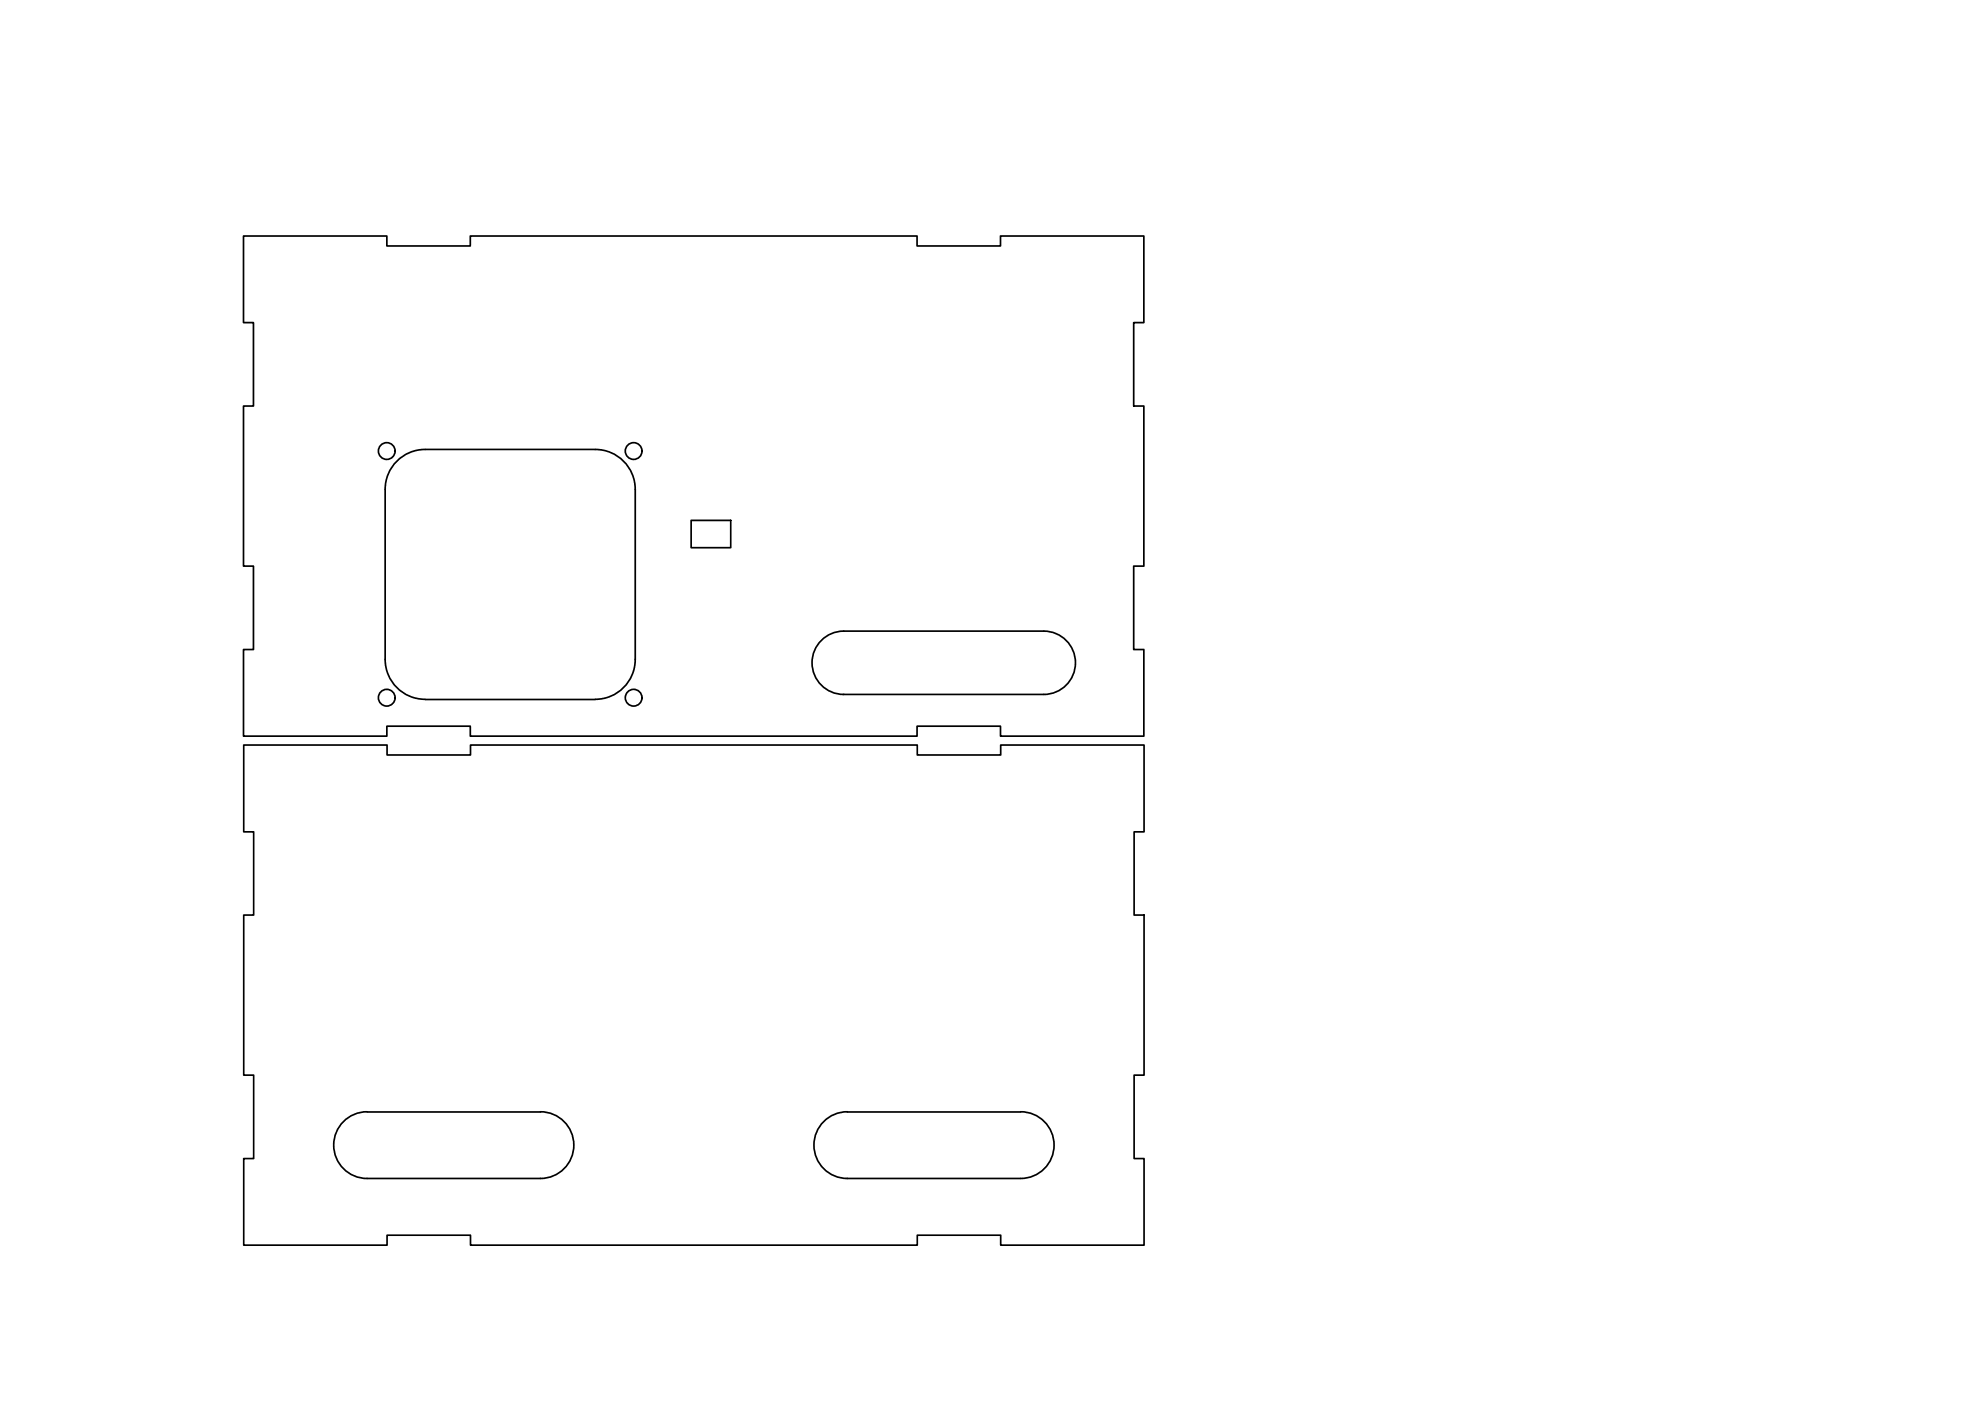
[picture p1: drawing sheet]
<svg xmlns="http://www.w3.org/2000/svg" width="594mm" height="420mm" viewBox="0 0 594 420" stroke-linecap="round" stroke-linejoin="round" font-family="sans-serif">
<!-- layer: Visible (ISO) -->
<g fill="none" stroke="#000" stroke-width=".51">
<path d="M73 70.8h43v3h25v-3h134v3h25v-3h43v26h-3v25h3v48h-3v25h3v26h-43v-3h-25v3h-134v-3h-25v3h-43v-26h3v-25h-3v-48h3v-25h-3zM127.5 134.8a12 12 0 0 0-12 12v51a12 12 0 0 0 12 11.9M127.5 134.8h51a12 12 0 0 1 12 12v51a12 12 0 0 1-12 11.9M207.3 156.1h11.8v8.2h-11.8zM253 189.3h60a9.5 9.5 0 0 1 9.5 9.5 9.5 9.5 0 0 1-9.5 9.5h-60M253 189.3a9.5 9.5 0 0 0-9.5 9.5 9.5 9.5 0 0 0 9.5 9.5M127.5 209.8h51M73.1 223.4h43v3h25v-3h134v3h25v-3h43v26.1h-3v24.9h3v48h-3v25.1h3v25.9h-43v-3h-25v3h-134v-3h-25v3h-43v-25.9h3v-25.1h-3v-48h3v-24.9h-3zM110.1 333.4a10 10 0 0 0-10 10 10 10 0 0 0 10 10M110.1 333.5h52M162.1 333.4a10 10 0 0 1 10 10 10 10 0 0 1-10 10h-52M254.1 333.5h52"/>
<path d="M254.1 333.4a10 10 0 0 0-10 10 10 10 0 0 0 10 10h52M306.1 333.4a10 10 0 0 1 10 10 10 10 0 0 1-10 10"/>
<circle cx="116" cy="135.3" r="2.51"/>
<circle cx="190" cy="135.3" r="2.51"/>
<circle cx="116" cy="209.2" r="2.51"/>
<circle cx="190" cy="209.2" r="2.51"/>
</g>
</svg>
